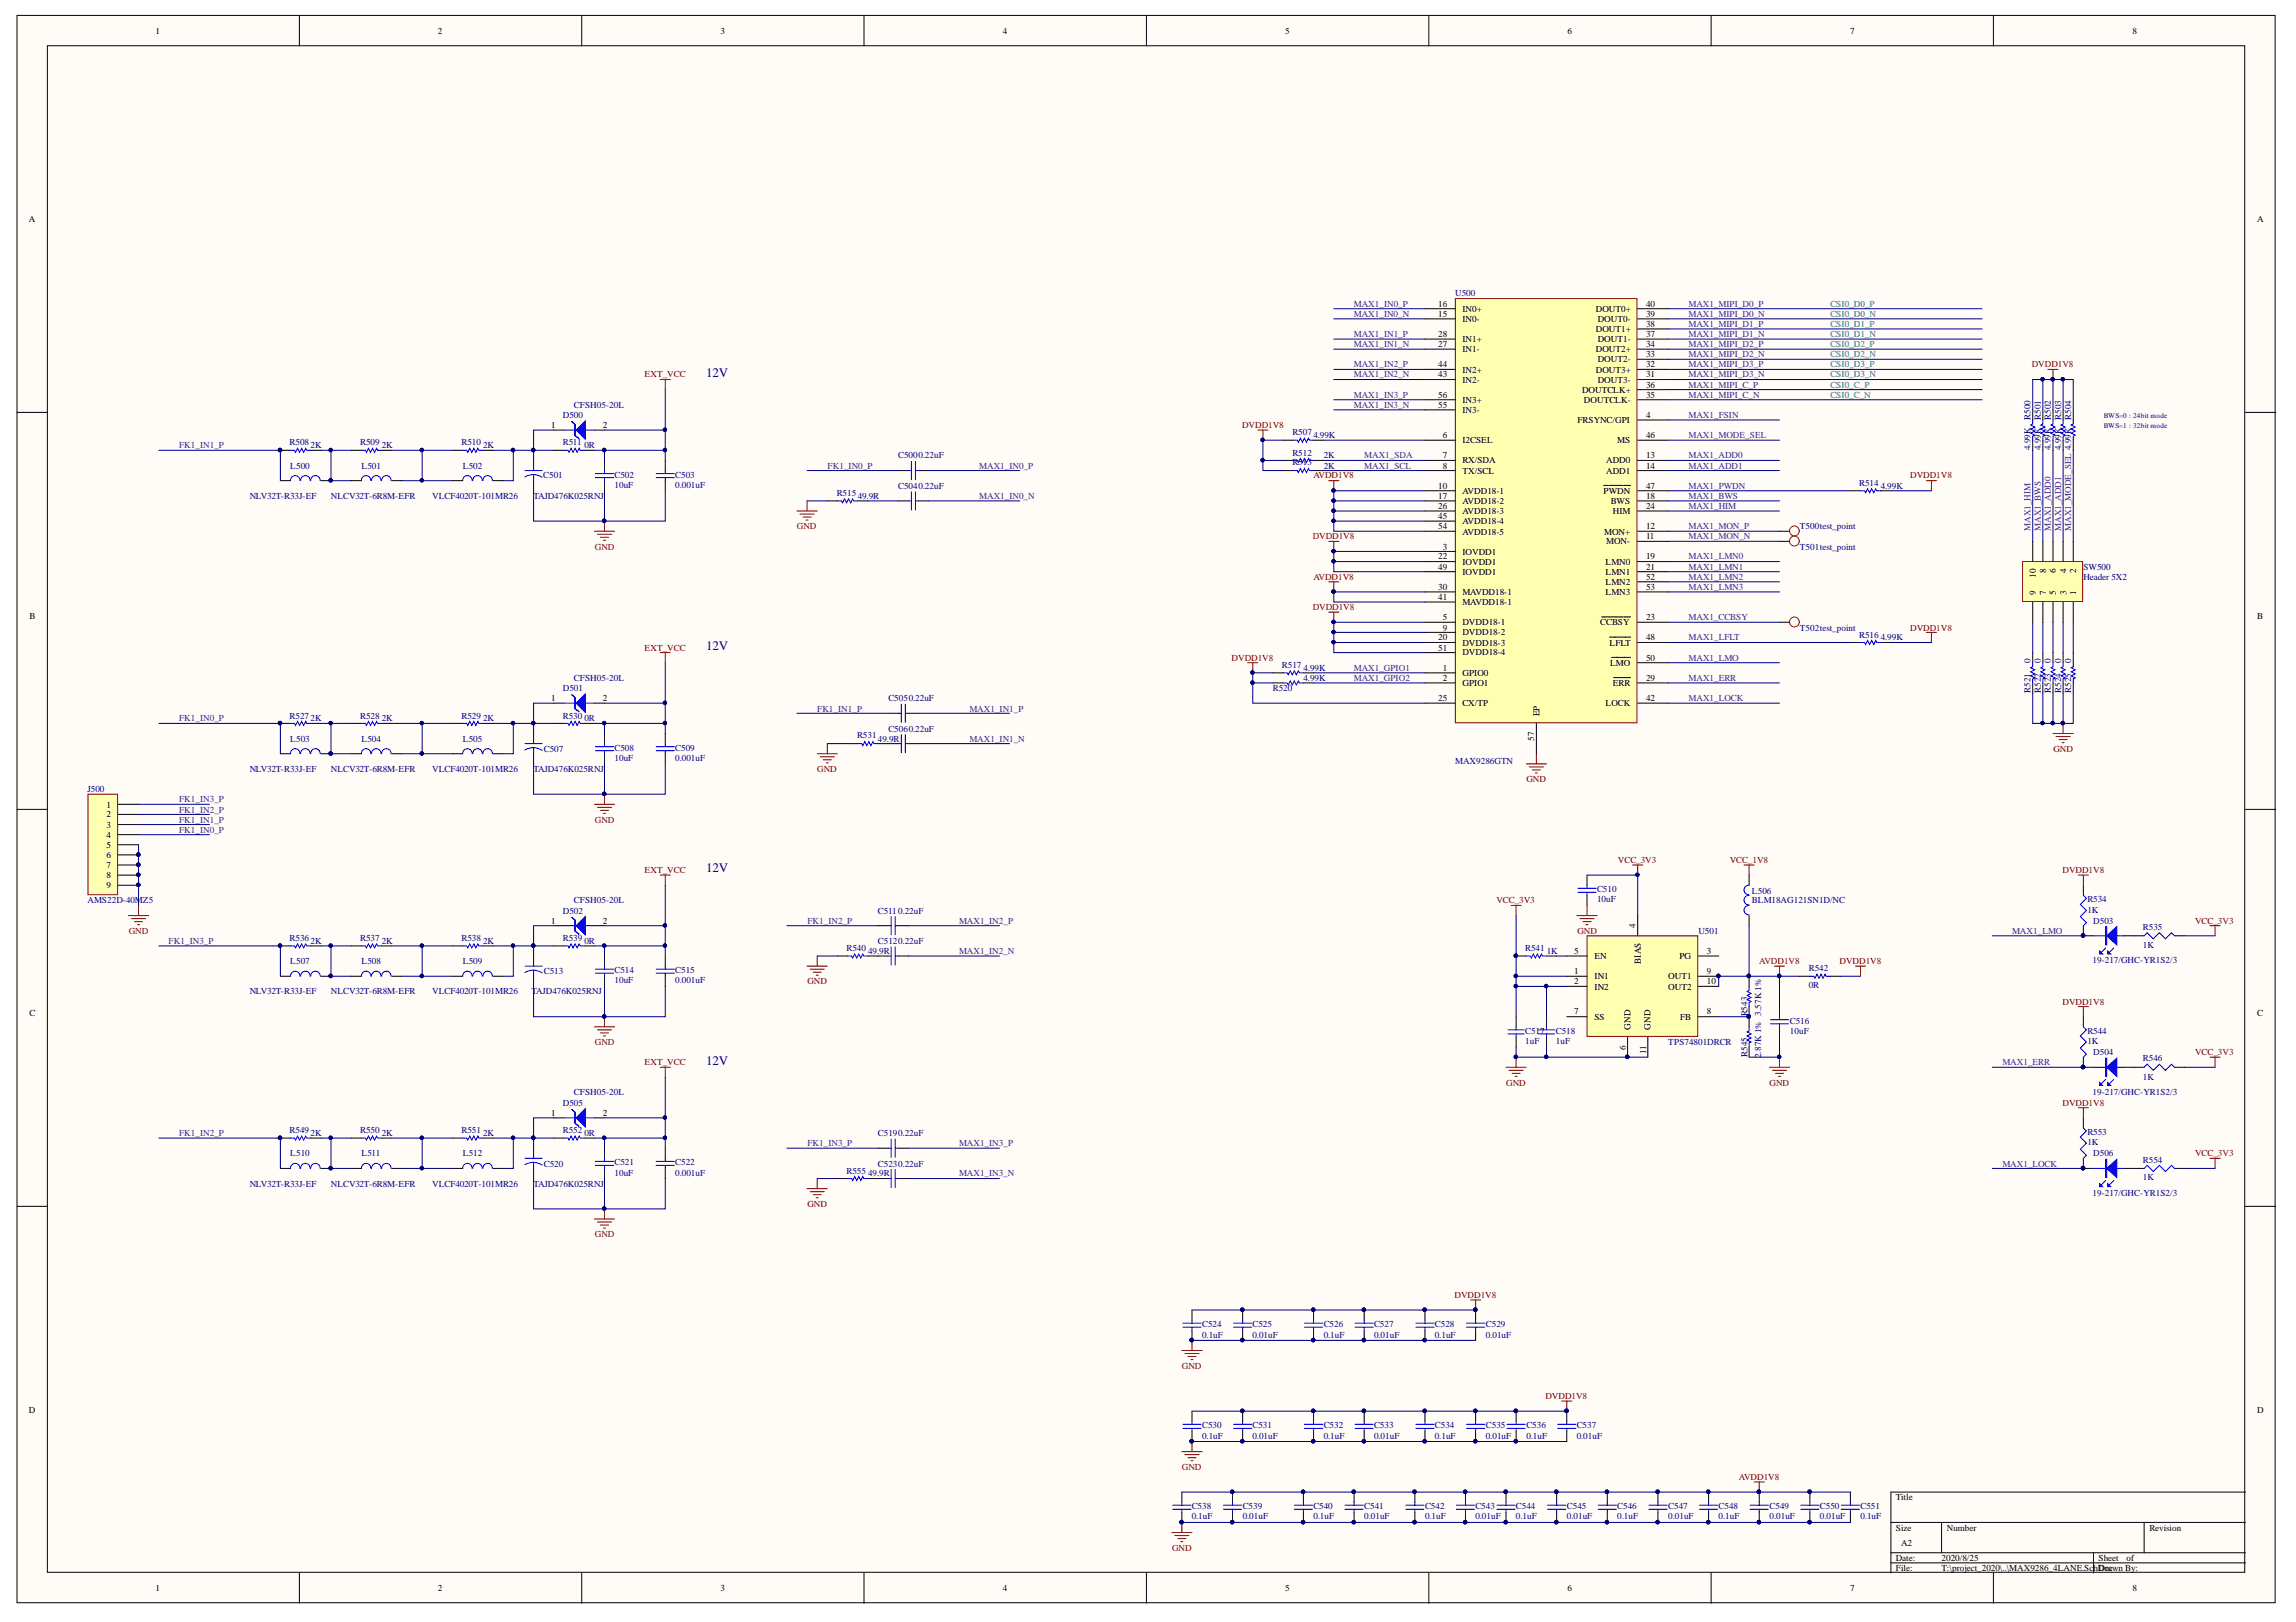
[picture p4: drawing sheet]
<svg xmlns="http://www.w3.org/2000/svg" width="297mm" height="210mm" viewBox="0 0 297 210" stroke-linecap="round" stroke-linejoin="round" font-family="sans-serif">
<defs><g id="words">
<g font-size="1.7" fill="#000080">
<text x="91.3" y="48.7">12V</text>
<text x="91.3" y="84.1">12V</text>
<text x="91.3" y="112.9">12V</text>
<text x="91.3" y="137.8">12V</text>
</g>
<g font-size="1.2">
<text x="20.1" y="4.4">1</text>
<text x="56.7" y="4.4">2</text>
<text x="93.2" y="4.4">3</text>
<text x="129.7" y="4.4">4</text>
<text x="166.3" y="4.4">5</text>
<text x="202.8" y="4.4">6</text>
<text x="239.3" y="4.4">7</text>
<text x="275.9" y="4.4">8</text>
<text x="3.7" y="28.7">A</text>
<text x="292" y="28.7">A</text>
<text x="186.1" y="41">15</text>
<text x="186.1" y="39.7">16</text>
<text x="189.2" y="41.6">IN0-</text>
<text x="189.2" y="40.4">IN0+</text>
<text x="206.4" y="40.4">DOUT0+</text>
<text x="206.7" y="41.6">DOUT0-</text>
<text x="213" y="41">39</text>
<text x="213" y="39.7">40</text>
<text x="186.1" y="44.9">27</text>
<text x="186.1" y="43.6">28</text>
<text x="186.1" y="47.6">44</text>
<text x="189.2" y="45.6">IN1-</text>
<text x="189.2" y="44.3">IN1+</text>
<text x="206.4" y="45.6">DOUT2+</text>
<text x="206.4" y="43">DOUT1+</text>
<text x="206.7" y="46.9">DOUT2-</text>
<text x="206.7" y="44.3">DOUT1-</text>
<text x="213" y="47.6">32</text>
<text x="213" y="46.2">33</text>
<text x="213" y="44.9">34</text>
<text x="213" y="43.6">37</text>
<text x="213" y="42.3">38</text>
<text x="186.1" y="48.8">43</text>
<text x="186.1" y="52.8">55</text>
<text x="186.1" y="51.4">56</text>
<text x="189.2" y="49.5">IN2-</text>
<text x="189.2" y="48.2">IN2+</text>
<text x="189.2" y="53.5">IN3-</text>
<text x="189.2" y="52.1">IN3+</text>
<text x="204.7" y="50.9">DOUTCLK+</text>
<text x="204.9" y="52.1">DOUTCLK-</text>
<text x="206.4" y="48.2">DOUT3+</text>
<text x="206.7" y="49.5">DOUT3-</text>
<text x="213" y="50.2">36</text>
<text x="213" y="51.4">35</text>
<text x="213" y="48.8">31</text>
<text x="71.3" y="55.4">1</text>
<text x="78" y="55.4">2</text>
<text x="186.7" y="56.7">6</text>
<text x="186.7" y="59.3">7</text>
<text x="189.2" y="57.4">I2CSEL</text>
<text x="189.2" y="60">RX/SDA</text>
<text x="204.1" y="54.7">FRSYNC/GPI</text>
<text x="207.8" y="60">ADD0</text>
<text x="209.2" y="57.4">MS</text>
<text x="213" y="59.3">13</text>
<text x="213" y="56.7">46</text>
<text x="213" y="54.1">4</text>
<text x="186.1" y="63.3">10</text>
<text x="186.1" y="64.5">17</text>
<text x="186.1" y="65.9">26</text>
<text x="186.7" y="60.7">8</text>
<text x="189.2" y="61.3">TX/SCL</text>
<text x="189.2" y="63.9">AVDD18-1</text>
<text x="189.2" y="65.2">AVDD18-2</text>
<text x="207.5" y="63.9">PWDN</text>
<text x="207.8" y="61.3">ADD1</text>
<text x="208.4" y="65.2">BWS</text>
<text x="213" y="65.9">24</text>
<text x="213" y="64.5">18</text>
<text x="213" y="63.3">47</text>
<text x="213" y="60.7">14</text>
<text x="186.1" y="67.2">45</text>
<text x="186.1" y="68.5">54</text>
<text x="186.7" y="71.1">3</text>
<text x="189.2" y="66.6">AVDD18-3</text>
<text x="189.2" y="67.8">AVDD18-4</text>
<text x="189.2" y="69.2">AVDD18-5</text>
<text x="189.2" y="71.8">IOVDD1</text>
<text x="207.5" y="69.2">MON+</text>
<text x="207.8" y="70.5">MON-</text>
<text x="208.6" y="66.6">HIM</text>
<text x="213" y="69.8">11</text>
<text x="213" y="68.5">12</text>
<text x="186.1" y="72.4">22</text>
<text x="186.1" y="73.7">49</text>
<text x="186.1" y="76.4">30</text>
<text x="186.1" y="77.6">41</text>
<text x="189.2" y="73.1">IOVDD1</text>
<text x="189.2" y="74.4">IOVDD1</text>
<text x="189.2" y="77">MAVDD18-1</text>
<text x="207.7" y="73.1">LMN0</text>
<text x="207.7" y="74.4">LMN1</text>
<text x="207.7" y="75.7">LMN2</text>
<text x="207.7" y="77">LMN3</text>
<text x="213" y="72.4">19</text>
<text x="213" y="73.7">21</text>
<text x="213" y="75">52</text>
<text x="213" y="76.4">53</text>
<text x="263.4" y="77" transform="rotate(-90 263.4 77)">9</text>
<text x="263.4" y="74.8" transform="rotate(-90 263.4 74.8)">10</text>
<text x="264.7" y="77" transform="rotate(-90 264.7 77)">7</text>
<text x="264.7" y="74.2" transform="rotate(-90 264.7 74.2)">8</text>
<text x="266" y="77" transform="rotate(-90 266 77)">5</text>
<text x="266" y="74.2" transform="rotate(-90 266 74.2)">6</text>
<text x="267.3" y="77" transform="rotate(-90 267.3 77)">3</text>
<text x="267.3" y="74.2" transform="rotate(-90 267.3 74.2)">4</text>
<text x="268.6" y="77" transform="rotate(-90 268.6 77)">1</text>
<text x="268.6" y="74.2" transform="rotate(-90 268.6 74.2)">2</text>
<text x="3.8" y="80.1">B</text>
<text x="186.1" y="82.9">20</text>
<text x="186.7" y="80.3">5</text>
<text x="186.7" y="81.6">9</text>
<text x="189.2" y="78.3">MAVDD18-1</text>
<text x="189.2" y="80.9">DVDD18-1</text>
<text x="189.2" y="82.2">DVDD18-2</text>
<text x="189.2" y="83.5">DVDD18-3</text>
<text x="207" y="80.9">CCBSY</text>
<text x="208.2" y="83.5">LFLT</text>
<text x="213" y="82.9">48</text>
<text x="213" y="80.3">23</text>
<text x="292" y="80.1">B</text>
<text x="186.1" y="84.2">51</text>
<text x="186.7" y="86.8">1</text>
<text x="186.7" y="88.1">2</text>
<text x="189.2" y="84.8">DVDD18-4</text>
<text x="189.2" y="87.4">GPIO0</text>
<text x="189.2" y="88.8">GPIO1</text>
<text x="208.3" y="86.2">LMO</text>
<text x="208.6" y="88.8">ERR</text>
<text x="213" y="88.1">29</text>
<text x="213" y="85.5">50</text>
<text x="71.3" y="90.7">1</text>
<text x="78" y="90.7">2</text>
<text x="186.1" y="90.7">25</text>
<text x="189.2" y="91.4">CX/TP</text>
<text x="198.5" y="95.9" transform="rotate(-90 198.5 95.9)">57</text>
<text x="199.2" y="92.7" transform="rotate(-90 199.2 92.7)">EP</text>
<text x="207.7" y="91.4">LOCK</text>
<text x="213" y="90.7">42</text>
<text x="13.8" y="104.5">1</text>
<text x="13.8" y="105.8">2</text>
<text x="13.8" y="107.1">3</text>
<text x="13.8" y="108.4">4</text>
<text x="13.8" y="109.7">5</text>
<text x="13.8" y="111">6</text>
<text x="13.8" y="112.4">7</text>
<text x="13.8" y="113.6">8</text>
<text x="13.8" y="115">9</text>
<text x="71.3" y="119.5">1</text>
<text x="78" y="119.5">2</text>
<text x="203.7" y="123.4">5</text>
<text x="206.3" y="124.1">EN</text>
<text x="211.6" y="120" transform="rotate(-90 211.6 120)">4</text>
<text x="212.3" y="124.7" transform="rotate(-90 212.3 124.7)">BIAS</text>
<text x="217.3" y="124.1">PG</text>
<text x="220.8" y="123.4">3</text>
<text x="3.8" y="131.5">C</text>
<text x="203.7" y="126">1</text>
<text x="203.7" y="127.4">2</text>
<text x="203.7" y="131.3">7</text>
<text x="206.3" y="126.7">IN1</text>
<text x="206.3" y="128.1">IN2</text>
<text x="206.3" y="132">SS</text>
<text x="215.8" y="126.7">OUT1</text>
<text x="215.8" y="128.1">OUT2</text>
<text x="217.4" y="132">FB</text>
<text x="220.8" y="131.3">8</text>
<text x="220.8" y="126">9</text>
<text x="220.8" y="127.4">10</text>
<text x="292" y="131.5">C</text>
<text x="210.3" y="135.8" transform="rotate(-90 210.3 135.8)">6</text>
<text x="210.9" y="133.3" transform="rotate(-90 210.9 133.3)">GND</text>
<text x="213" y="136.4" transform="rotate(-90 213 136.4)">11</text>
<text x="213.5" y="133.3" transform="rotate(-90 213.5 133.3)">GND</text>
<text x="71.3" y="144.4">1</text>
<text x="78" y="144.4">2</text>
<text x="3.7" y="182.8">D</text>
<text x="292" y="182.8">D</text>
<text x="245.3" y="194.1">Title</text>
<text x="245.3" y="198.1">Size</text>
<text x="245.3" y="202">Date:</text>
<text x="245.3" y="203.3">File:</text>
<text x="245.9" y="200.1">A2</text>
<text x="251.2" y="202">2020/8/25</text>
<text x="251.2" y="203.3">T:\project_2020\..\MAX9286_4LANE.SchDoc</text>
<text x="251.9" y="198.1">Number</text>
<text x="271.5" y="202">Sheet</text>
<text x="272.3" y="203.3">rawn By:</text>
<text x="275.1" y="202">of</text>
<text x="278.1" y="198.1">Revision</text>
<text x="20.1" y="205.9">1</text>
<text x="56.7" y="205.9">2</text>
<text x="93.2" y="205.9">3</text>
<text x="129.7" y="205.9">4</text>
<text x="166.3" y="205.9">5</text>
<text x="202.8" y="205.9">6</text>
<text x="239.3" y="205.9">7</text>
<text x="275.9" y="205.9">8</text>
</g>
<g font-size="1.2" fill="#421c8b">
<text x="175.2" y="39.7">MAX1_IN0_P</text>
<text x="175.2" y="41">MAX1_IN0_N</text>
<text x="218.5" y="39.7">MAX1_MIPI_D0_P</text>
<text x="218.5" y="41">MAX1_MIPI_D0_N</text>
<text x="175.2" y="43.6">MAX1_IN1_P</text>
<text x="175.2" y="44.9">MAX1_IN1_N</text>
<text x="175.2" y="47.6">MAX1_IN2_P</text>
<text x="218.5" y="42.3">MAX1_MIPI_D1_P</text>
<text x="218.5" y="43.6">MAX1_MIPI_D1_N</text>
<text x="218.5" y="44.9">MAX1_MIPI_D2_P</text>
<text x="218.5" y="46.2">MAX1_MIPI_D2_N</text>
<text x="218.5" y="47.6">MAX1_MIPI_D3_P</text>
<text x="175.2" y="48.8">MAX1_IN2_N</text>
<text x="175.2" y="51.4">MAX1_IN3_P</text>
<text x="175.2" y="52.8">MAX1_IN3_N</text>
<text x="218.5" y="48.8">MAX1_MIPI_D3_N</text>
<text x="218.5" y="50.2">MAX1_MIPI_C_P</text>
<text x="218.5" y="51.4">MAX1_MIPI_C_N</text>
<text x="23.2" y="58">FK1_IN1_P</text>
<text x="176.5" y="59.3">MAX1_SDA</text>
<text x="218.5" y="54.1">MAX1_FSIN</text>
<text x="218.5" y="56.7">MAX1_MODE_SEL</text>
<text x="218.5" y="59.3">MAX1_ADD0</text>
<text x="107.1" y="60.7">FK1_IN0_P</text>
<text x="126.7" y="60.7">MAX1_IN0_P</text>
<text x="126.7" y="64.5">MAX1_IN0_N</text>
<text x="176.5" y="60.7">MAX1_SCL</text>
<text x="218.5" y="60.7">MAX1_ADD1</text>
<text x="218.5" y="63.3">MAX1_PWDN</text>
<text x="218.5" y="64.5">MAX1_BWS</text>
<text x="218.5" y="65.9">MAX1_HIM</text>
<text x="218.5" y="68.5">MAX1_MON_P</text>
<text x="218.5" y="69.8">MAX1_MON_N</text>
<text x="262.7" y="68.8" transform="rotate(-90 262.7 68.8)">MAX1_HIM</text>
<text x="264" y="68.8" transform="rotate(-90 264 68.8)">MAX1_BWS</text>
<text x="265.3" y="68.8" transform="rotate(-90 265.3 68.8)">MAX1_ADD0</text>
<text x="266.7" y="68.8" transform="rotate(-90 266.7 68.8)">MAX1_ADD1</text>
<text x="267.9" y="68.8" transform="rotate(-90 267.9 68.8)">MAX1_MODE_SEL 4.99K</text>
<text x="218.5" y="72.4">MAX1_LMN0</text>
<text x="218.5" y="73.7">MAX1_LMN1</text>
<text x="218.5" y="75">MAX1_LMN2</text>
<text x="218.5" y="76.4">MAX1_LMN3</text>
<text x="218.5" y="80.3">MAX1_CCBSY</text>
<text x="218.5" y="82.9">MAX1_LFLT</text>
<text x="175.2" y="86.8">MAX1_GPIO1</text>
<text x="175.2" y="88.1">MAX1_GPIO2</text>
<text x="218.5" y="85.5">MAX1_LMO</text>
<text x="218.5" y="88.1">MAX1_ERR</text>
<text x="23.2" y="93.3">FK1_IN0_P</text>
<text x="105.7" y="92.1">FK1_IN1_P</text>
<text x="125.4" y="92.1">MAX1_IN1_P</text>
<text x="125.4" y="96">MAX1_IN1_N</text>
<text x="218.5" y="90.7">MAX1_LOCK</text>
<text x="23.2" y="107.8">FK1_IN0_P</text>
<text x="23.2" y="106.4">FK1_IN1_P</text>
<text x="23.2" y="105.2">FK1_IN2_P</text>
<text x="23.2" y="103.8">FK1_IN3_P</text>
<text x="104.4" y="119.5">FK1_IN2_P</text>
<text x="124.1" y="119.5">MAX1_IN2_P</text>
<text x="21.8" y="122.2">FK1_IN3_P</text>
<text x="124.1" y="123.4">MAX1_IN2_N</text>
<text x="260.3" y="120.8">MAX1_LMO</text>
<text x="259.1" y="137.9">MAX1_ERR</text>
<text x="23.2" y="147">FK1_IN2_P</text>
<text x="104.4" y="148.3">FK1_IN3_P</text>
<text x="124.1" y="148.3">MAX1_IN3_P</text>
<text x="124.1" y="152.2">MAX1_IN3_N</text>
<text x="259.1" y="151">MAX1_LOCK</text>
</g>
<g font-size="1.2" fill="#000080">
<text x="188.3" y="38.3">U500</text>
<text x="74.3" y="52.8">CFSH05-20L</text>
<text x="37.5" y="57.6">R508</text>
<text x="40.2" y="58">2K</text>
<text x="46.6" y="57.6">R509</text>
<text x="49.4" y="58">2K</text>
<text x="59.7" y="57.6">R510</text>
<text x="62.5" y="58">2K</text>
<text x="72.8" y="57.6">R511</text>
<text x="72.8" y="54.1">D500</text>
<text x="75.6" y="58">0R</text>
<text x="116.2" y="59.3">C5000.22uF</text>
<text x="167.2" y="56.3">R507</text>
<text x="167.2" y="59">R512</text>
<text x="169.9" y="56.7">4.99K</text>
<text x="171.3" y="59.3">2K</text>
<text x="262.7" y="58.3" transform="rotate(-90 262.7 58.3)">4.99K</text>
<text x="262.7" y="54.3" transform="rotate(-90 262.7 54.3)">R500</text>
<text x="264" y="58.3" transform="rotate(-90 264 58.3)">4.99K</text>
<text x="264" y="54.3" transform="rotate(-90 264 54.3)">R501</text>
<text x="265.3" y="58.3" transform="rotate(-90 265.3 58.3)">4.99K</text>
<text x="265.3" y="54.3" transform="rotate(-90 265.3 54.3)">R502</text>
<text x="266.7" y="58.3" transform="rotate(-90 266.7 58.3)">4.99K</text>
<text x="266.7" y="54.3" transform="rotate(-90 266.7 54.3)">R503</text>
<text x="267.9" y="54.3" transform="rotate(-90 267.9 54.3)">R504</text>
<text x="32.3" y="64.5">NLV32T-R33J-EF</text>
<text x="37.6" y="60.7">L500</text>
<text x="42.8" y="64.5">NLCV32T-6R8M-EFR</text>
<text x="46.8" y="60.7">L501</text>
<text x="55.9" y="64.5">VLCF4020T-101MR26</text>
<text x="59.9" y="60.7">L502</text>
<text x="69" y="64.5">TAJD476K025RNJ</text>
<text x="70.3" y="61.8">C501</text>
<text x="79.5" y="61.8">C502</text>
<text x="79.5" y="63.1">10uF</text>
<text x="87.4" y="61.8">C503</text>
<text x="87.4" y="63.1">0.001uF</text>
<text x="108.3" y="64.2">R515</text>
<text x="111" y="64.5">49.9R</text>
<text x="116.2" y="63.3">C5040.22uF</text>
<text x="167.2" y="60.2">R513</text>
<text x="171.3" y="60.7">2K</text>
<text x="240.5" y="62.8">R514</text>
<text x="243.3" y="63.3">4.99K</text>
<text x="232.8" y="68.5">T500test_point</text>
<text x="232.8" y="71.1">T501test_point</text>
<text x="269.5" y="73.7">SW500</text>
<text x="269.5" y="75">Header 5X2</text>
<text x="232.8" y="81.6">T502test_point</text>
<text x="240.5" y="82.5">R516</text>
<text x="243.3" y="82.9">4.99K</text>
<text x="72.8" y="89.5">D501</text>
<text x="74.3" y="88.1">CFSH05-20L</text>
<text x="164.7" y="89.5">R520</text>
<text x="165.8" y="86.4">R517</text>
<text x="168.6" y="86.8">4.99K</text>
<text x="168.6" y="88.1">4.99K</text>
<text x="262.7" y="89.7" transform="rotate(-90 262.7 89.7)">R521</text>
<text x="262.7" y="85.7" transform="rotate(-90 262.7 85.7)">0</text>
<text x="264" y="89.7" transform="rotate(-90 264 89.7)">R522</text>
<text x="264" y="85.7" transform="rotate(-90 264 85.7)">0</text>
<text x="265.3" y="89.7" transform="rotate(-90 265.3 89.7)">R523</text>
<text x="265.3" y="85.7" transform="rotate(-90 265.3 85.7)">0</text>
<text x="266.7" y="89.7" transform="rotate(-90 266.7 89.7)">R524</text>
<text x="266.7" y="85.7" transform="rotate(-90 266.7 85.7)">0</text>
<text x="267.9" y="89.7" transform="rotate(-90 267.9 89.7)">R525</text>
<text x="267.9" y="85.7" transform="rotate(-90 267.9 85.7)">0</text>
<text x="37.5" y="93">R527</text>
<text x="37.6" y="96">L503</text>
<text x="40.2" y="93.3">2K</text>
<text x="46.6" y="93">R528</text>
<text x="46.8" y="96">L504</text>
<text x="49.4" y="93.3">2K</text>
<text x="59.7" y="93">R529</text>
<text x="59.9" y="96">L505</text>
<text x="62.5" y="93.3">2K</text>
<text x="72.8" y="93">R530</text>
<text x="75.6" y="93.3">0R</text>
<text x="110.9" y="95.5">R531</text>
<text x="113.6" y="96">49.9R</text>
<text x="114.9" y="90.7">C5050.22uF</text>
<text x="114.9" y="94.7">C5060.22uF</text>
<text x="32.3" y="99.9">NLV32T-R33J-EF</text>
<text x="42.8" y="99.9">NLCV32T-6R8M-EFR</text>
<text x="55.9" y="99.9">VLCF4020T-101MR26</text>
<text x="69" y="99.9">TAJD476K025RNJ</text>
<text x="70.4" y="97.3">C507</text>
<text x="79.5" y="97.1">C508</text>
<text x="79.5" y="98.5">10uF</text>
<text x="87.4" y="97.1">C509</text>
<text x="87.4" y="98.5">0.001uF</text>
<text x="188.3" y="98.8">MAX9286GTN</text>
<text x="11.3" y="102.6">J500</text>
<text x="11.3" y="116.9">AMS22D-40MZ5</text>
<text x="72.8" y="118.3">D502</text>
<text x="74.3" y="116.9">CFSH05-20L</text>
<text x="113.6" y="118.3">C5110.22uF</text>
<text x="206.6" y="115.5">C510</text>
<text x="206.6" y="116.7">10uF</text>
<text x="226.7" y="115.7">L506</text>
<text x="226.7" y="116.9">BLM18AG121SN1D/NC</text>
<text x="270" y="116.7">R534</text>
<text x="270" y="118.1">1K</text>
<text x="270.8" y="119.5">D503</text>
<text x="37.5" y="121.7">R536</text>
<text x="37.6" y="124.8">L507</text>
<text x="40.2" y="122.2">2K</text>
<text x="46.6" y="121.7">R537</text>
<text x="46.8" y="124.8">L508</text>
<text x="49.4" y="122.2">2K</text>
<text x="59.7" y="121.7">R538</text>
<text x="59.9" y="124.8">L509</text>
<text x="62.5" y="122.2">2K</text>
<text x="72.8" y="121.7">R539</text>
<text x="75.6" y="122.2">0R</text>
<text x="79.5" y="126">C514</text>
<text x="87.4" y="126">C515</text>
<text x="109.5" y="123.1">R540</text>
<text x="112.3" y="123.4">49.9R</text>
<text x="113.6" y="122.2">C5120.22uF</text>
<text x="197.3" y="123.1">R541</text>
<text x="200.1" y="123.4">1K</text>
<text x="219.7" y="120.8">U501</text>
<text x="234" y="125.7">R542</text>
<text x="270.7" y="124.6">19-217/GHC-YR1S2/3</text>
<text x="277.2" y="120.3">R535</text>
<text x="277.2" y="122.7">1K</text>
<text x="32.3" y="128.7">NLV32T-R33J-EF</text>
<text x="42.8" y="128.7">NLCV32T-6R8M-EFR</text>
<text x="55.9" y="128.7">VLCF4020T-101MR26</text>
<text x="68.8" y="128.7">TAJD476K025RNJ</text>
<text x="70.4" y="126">C513</text>
<text x="79.5" y="127.2">10uF</text>
<text x="87.4" y="127.2">0.001uF</text>
<text x="226.1" y="131.5" transform="rotate(-90 226.1 131.5)">R543</text>
<text x="234" y="127.8">0R</text>
<text x="197.3" y="135.1">1uF</text>
<text x="197.3" y="133.8">C517</text>
<text x="201.3" y="135.1">1uF</text>
<text x="201.3" y="133.8">C518</text>
<text x="215.8" y="135.3">TPS74801DRCR</text>
<text x="226.1" y="136.8" transform="rotate(-90 226.1 136.8)">R545</text>
<text x="227.8" y="136.9" transform="rotate(-90 227.8 136.9)">2.87K 1% 3.57K 1%</text>
<text x="231.6" y="132.5">C516</text>
<text x="231.6" y="133.8">10uF</text>
<text x="270" y="133.8">R544</text>
<text x="270" y="135.1">1K</text>
<text x="270.8" y="136.5">D504</text>
<text x="277.2" y="137.4">R546</text>
<text x="72.8" y="143.1">D505</text>
<text x="74.3" y="141.8">CFSH05-20L</text>
<text x="270.7" y="141.7">19-217/GHC-YR1S2/3</text>
<text x="277.2" y="139.7">1K</text>
<text x="37.5" y="146.7">R549</text>
<text x="37.6" y="149.6">L510</text>
<text x="40.2" y="147">2K</text>
<text x="46.6" y="146.7">R550</text>
<text x="46.8" y="149.6">L511</text>
<text x="49.4" y="147">2K</text>
<text x="59.7" y="146.7">R551</text>
<text x="59.9" y="149.6">L512</text>
<text x="62.5" y="147">2K</text>
<text x="72.8" y="146.7">R552</text>
<text x="75.6" y="147">0R</text>
<text x="113.6" y="147">C5190.22uF</text>
<text x="270" y="146.9">R553</text>
<text x="270" y="148.2">1K</text>
<text x="270.8" y="149.6">D506</text>
<text x="32.3" y="153.6">NLV32T-R33J-EF</text>
<text x="42.8" y="153.6">NLCV32T-6R8M-EFR</text>
<text x="55.9" y="153.6">VLCF4020T-101MR26</text>
<text x="69" y="153.6">TAJD476K025RNJ</text>
<text x="70.4" y="151">C520</text>
<text x="79.5" y="150.8">C521</text>
<text x="79.5" y="152.1">10uF</text>
<text x="87.4" y="150.8">C522</text>
<text x="87.4" y="152.1">0.001uF</text>
<text x="109.5" y="151.9">R555</text>
<text x="112.3" y="152.2">49.9R</text>
<text x="113.6" y="151">C5230.22uF</text>
<text x="270.7" y="154.8">19-217/GHC-YR1S2/3</text>
<text x="277.2" y="150.5">R554</text>
<text x="277.2" y="152.7">1K</text>
<text x="155.5" y="171.7">C524</text>
<text x="155.5" y="173.1">0.1uF</text>
<text x="162" y="171.7">C525</text>
<text x="162" y="173.1">0.01uF</text>
<text x="171.3" y="171.7">C526</text>
<text x="171.3" y="173.1">0.1uF</text>
<text x="177.8" y="171.7">C527</text>
<text x="177.8" y="173.1">0.01uF</text>
<text x="185.6" y="171.7">C528</text>
<text x="185.6" y="173.1">0.1uF</text>
<text x="192.2" y="171.7">C529</text>
<text x="192.2" y="173.1">0.01uF</text>
<text x="155.5" y="184.8">C530</text>
<text x="162" y="184.8">C531</text>
<text x="171.3" y="184.8">C532</text>
<text x="177.8" y="184.8">C533</text>
<text x="185.6" y="184.8">C534</text>
<text x="192.2" y="184.8">C535</text>
<text x="197.5" y="184.8">C536</text>
<text x="204" y="184.8">C537</text>
<text x="155.5" y="186.2">0.1uF</text>
<text x="162" y="186.2">0.01uF</text>
<text x="171.3" y="186.2">0.1uF</text>
<text x="177.8" y="186.2">0.01uF</text>
<text x="185.6" y="186.2">0.1uF</text>
<text x="192.2" y="186.2">0.01uF</text>
<text x="197.5" y="186.2">0.1uF</text>
<text x="204" y="186.2">0.01uF</text>
<text x="154.2" y="195.3">C538</text>
<text x="154.2" y="196.6">0.1uF</text>
<text x="160.8" y="195.3">C539</text>
<text x="160.8" y="196.6">0.01uF</text>
<text x="169.9" y="195.3">C540</text>
<text x="169.9" y="196.6">0.1uF</text>
<text x="176.5" y="195.3">C541</text>
<text x="176.5" y="196.6">0.01uF</text>
<text x="184.4" y="195.3">C542</text>
<text x="184.4" y="196.6">0.1uF</text>
<text x="190.9" y="195.3">C543</text>
<text x="190.9" y="196.6">0.01uF</text>
<text x="196.1" y="195.3">C544</text>
<text x="196.1" y="196.6">0.1uF</text>
<text x="202.7" y="195.3">C545</text>
<text x="202.7" y="196.6">0.01uF</text>
<text x="209.2" y="195.3">C546</text>
<text x="209.2" y="196.6">0.1uF</text>
<text x="215.8" y="195.3">C547</text>
<text x="215.8" y="196.6">0.01uF</text>
<text x="222.3" y="195.3">C548</text>
<text x="222.3" y="196.6">0.1uF</text>
<text x="228.9" y="195.3">C549</text>
<text x="228.9" y="196.6">0.01uF</text>
<text x="235.5" y="195.3">C550</text>
<text x="235.5" y="196.6">0.01uF</text>
<text x="240.7" y="195.3">C551</text>
<text x="240.7" y="196.6">0.1uF</text>
</g>
<g font-size="1.2" fill="#008080">
<text x="236.8" y="39.7">CSI0_D0_P</text>
<text x="236.8" y="41">CSI0_D0_N</text>
<text x="236.8" y="42.3">CSI0_D1_P</text>
<text x="236.8" y="43.6">CSI0_D1_N</text>
<text x="236.8" y="44.9">CSI0_D2_P</text>
<text x="236.8" y="46.2">CSI0_D2_N</text>
<text x="236.8" y="47.6">CSI0_D3_P</text>
<text x="236.8" y="48.8">CSI0_D3_N</text>
<text x="236.8" y="50.2">CSI0_C_P</text>
<text x="236.8" y="51.4">CSI0_C_N</text>
</g>
<g font-size="1.2" fill="#800000">
<text x="262.9" y="47.6">DVDD1V8</text>
<text x="83.4" y="48.8">EXT_VCC</text>
<text x="160.7" y="55.4">DVDD1V8</text>
<text x="169.9" y="61.9">AVDD1V8</text>
<text x="247.1" y="61.9">DVDD1V8</text>
<text x="77" y="71.1">GND</text>
<text x="103.1" y="68.5">GND</text>
<text x="169.8" y="69.8">DVDD1V8</text>
<text x="169.9" y="75">AVDD1V8</text>
<text x="169.8" y="79">DVDD1V8</text>
<text x="247.1" y="81.6">DVDD1V8</text>
<text x="83.4" y="84.2">EXT_VCC</text>
<text x="159.3" y="85.5">DVDD1V8</text>
<text x="105.7" y="99.9">GND</text>
<text x="197.5" y="101.2">GND</text>
<text x="265.6" y="97.3">GND</text>
<text x="77" y="106.4">GND</text>
<text x="83.4" y="113">EXT_VCC</text>
<text x="209.3" y="111.7">VCC_3V3</text>
<text x="223.8" y="111.7">VCC_1V8</text>
<text x="266.8" y="113">DVDD1V8</text>
<text x="193.6" y="116.9">VCC_3V3</text>
<text x="284" y="119.5">VCC_3V3</text>
<text x="16.7" y="120.8">GND</text>
<text x="204.1" y="120.8">GND</text>
<text x="227.6" y="124.8">AVDD1V8</text>
<text x="238" y="124.8">DVDD1V8</text>
<text x="104.4" y="127.4">GND</text>
<text x="266.8" y="130">DVDD1V8</text>
<text x="77" y="135.3">GND</text>
<text x="83.4" y="137.9">EXT_VCC</text>
<text x="284" y="136.5">VCC_3V3</text>
<text x="194.9" y="140.5">GND</text>
<text x="228.9" y="140.5">GND</text>
<text x="266.8" y="143.1">DVDD1V8</text>
<text x="284" y="149.6">VCC_3V3</text>
<text x="77" y="160.1">GND</text>
<text x="104.4" y="156.2">GND</text>
<text x="188.2" y="167.9">DVDD1V8</text>
<text x="152.9" y="177.2">GND</text>
<text x="199.9" y="181">DVDD1V8</text>
<text x="152.9" y="190.3">GND</text>
<text x="225" y="191.5">AVDD1V8</text>
<text x="151.6" y="200.7">GND</text>
</g>
<g font-size=".9" fill="#000080">
<text x="272.2" y="54.1">BWS=0 : 24bit mode</text>
<text x="272.2" y="55.4">BWS=1 : 32bit mode</text>
</g>
</g></defs>
<g fill="#fffcf8" stroke="#000" stroke-width=".13">
<path d="M2.2 2h292.1v205.4h-292.1z"/>
<path d="M6.1 5.9h284.3v197.6h-284.3z"/>
</g>
<g fill="none" stroke="#000" stroke-width=".13">
<path d="M38.7 2v3.9M75.3 2v3.9M111.8 2v3.9M148.3 2v3.9M184.8 2v3.9M221.4 2v3.9M257.9 2v3.9M2.2 53.4h3.9M166 57h1.3M166 59.6h1.3M169.9 57h1.3M169.9 59.6h1.3"/>
<path d="M290.5 53.4h3.9M166 60.9h1.3M169.9 60.9h1.3M230.2 68.7h1.3M230.2 70.1h1.3M239.4 63.5h1.3M243.3 63.5h1.3M114.9 92.3h1.3M114.9 96.2h1.3M117.5 92.3h1.3M117.5 96.2h1.3M164.7 87.1h1.3"/>
<path d="M164.7 88.4h1.3M168.6 87.1h1.3M168.6 88.4h1.3M230.2 80.5h1.3M239.4 83.1h1.3M243.3 83.1h1.3M2.2 104.7h3.9M113.6 119.8h1.3M116.2 119.8h1.3M269.5 114.6v1.3M269.5 119.8v1.3h1.3M290.5 104.7h3.9"/>
<path d="M113.6 123.7h1.3M116.2 123.7h1.3M274.8 121.1h1.3M2.2 156.1h3.9M113.6 148.6h1.3M113.6 152.5h1.3M116.2 148.6h1.3M116.2 152.5h1.3M290.5 156.1h3.9M154.2 169.5v1.3M154.2 172.1v1.4M160.8 169.5v1.3"/>
<path d="M160.8 172.1v1.4M169.9 169.5v1.3M169.9 172.1v1.4M176.5 169.5v1.3M176.5 172.1v1.4M184.4 169.5v1.3M184.4 172.1v1.4M190.9 169.5v1.3M190.9 172.1v1.4M152.9 193.1v1.3M152.9 195.7v1.3M154.2 182.6v1.3"/>
<path d="M154.2 185.2v1.3M159.5 193.1v1.3M159.5 195.7v1.3M160.8 182.6v1.3M160.8 185.2v1.3M168.6 193.1v1.3M168.6 195.7v1.3M169.9 182.6v1.3M169.9 185.2v1.3M175.2 193.1v1.3M175.2 195.7v1.3M176.5 182.6v1.3"/>
<path d="M176.5 185.2v1.3M183 193.1v1.3M183 195.7v1.3M184.4 182.6v1.3M184.4 185.2v1.3M189.6 193.1v1.3M189.6 195.7v1.3M190.9 182.6v1.3M190.9 185.2v1.3M194.8 193.1v1.3M194.8 195.7v1.3M196.1 182.6v1.3"/>
<path d="M196.1 185.2v1.3M201.4 193.1v1.3M201.4 195.7v1.3M202.7 182.6v1.3M202.7 185.2v1.3M207.9 193.1v1.3M207.9 195.7v1.3M214.5 193.1v1.3M214.5 195.7v1.3M221 193.1v1.3M221 195.7v1.3M227.6 193.1v1.3"/>
<path d="M227.6 195.7v1.3M244.6 197h45.9M251.2 197v3.9M277.4 197v3.9M290.5 193.1h-45.9v10.5M38.7 203.6v3.9M75.3 203.6v3.9M111.8 203.6v3.9M148.3 203.6v3.9M184.8 203.6v3.9M221.4 203.6v3.9M244.6 200.9h45.9"/>
<path d="M244.6 202.3h45.9M257.9 203.6v3.9M270.8 200.9v2.7"/>
</g>
<g fill="none" stroke="#00f" stroke-width=".13">
<path d="M167.3 57h.5l.2 .2 .2-.5 .3 .5 .3-.5 .2 .5 .3-.5 .1 .3h.5M167.3 59.6h.5l.2 .2 .2-.5 .3 .5 .3-.5 .2 .5 .3-.5 .1 .3h.5M167.3 60.9h.5l.2 .3 .2-.6 .3 .6 .3-.6 .2 .6 .3-.6 .1 .3h.5M240.7 63.5h.5l.2 .3 .2-.6 .3 .6 .2-.6 .3 .6 .3-.6 .1 .3h.5M116.2 92.3h.4M116.2 96.2h.4M116.6 91.1v2.4M116.6 95.1v2.3M117.1 92.3h.4M117.1 91.1v2.4M117.1 95.1v2.3M117.1 96.2h.4"/>
<path d="M166 87.1h.5l.2 .2 .2-.5 .3 .5 .2-.5 .3 .5 .3-.5 .1 .3h.5M166 88.4h.5l.2 .2 .2-.5 .3 .5 .2-.5 .3 .5 .3-.5 .1 .3h.5M240.7 83.1h.5l.2 .3 .2-.5 .3 .5 .2-.5 .3 .5 .3-.5 .1 .2h.5M114.9 119.8h.4M115.3 118.6v2.4M115.8 119.8h.4M115.8 118.6v2.4M269.5 115.9l.4 .4-.8 .7 .8 .8-.8 .8 .8 .8-.4 .4M114.9 123.7h.4M115.3 122.5v2.4M115.8 122.5v2.4M115.8 123.7h.4"/>
<path d="M270.8 121.1h4M272.4 122.7l-.5 .5M273.5 122.7l-.6 .5M114.9 148.6h.4M114.9 152.5h.4M115.3 147.4v2.4M115.3 151.3v2.4M115.8 147.4v2.4M115.8 151.3v2.4M115.8 148.6h.4M115.8 152.5h.4M153 171.2h2.4"/>
<path d="M153 171.8h2.4M154.2 170.8v.4M154.2 171.8v.3M159.6 171.2h2.3M159.6 171.8h2.3M160.8 170.8v.4M160.8 171.8v.3M168.8 171.2h2.3M168.8 171.8h2.3M169.9 170.8v.4M169.9 171.8v.3M175.3 171.2h2.4"/>
<path d="M175.3 171.8h2.4M176.5 170.8v.4M176.5 171.8v.3M183.2 171.2h2.3M183.2 171.8h2.3M184.4 170.8v.4M184.4 171.8v.3M189.7 171.2h2.4M189.7 171.8h2.4M190.9 170.8v.4M190.9 171.8v.3M151.7 194.8h2.4"/>
<path d="M151.7 195.3h2.4M152.9 194.4v.4M152.9 195.3v.4M153 184.3h2.4M153 184.8h2.4M154.2 183.9v.4M154.2 184.8v.4M158.3 194.8h2.3M158.3 195.3h2.3M159.5 194.4v.4M159.5 195.3v.4M159.6 184.3h2.3"/>
<path d="M159.6 184.8h2.3M160.8 183.9v.4M160.8 184.8v.4M167.4 194.8h2.4M167.4 195.3h2.4M168.6 194.4v.4M168.6 195.3v.4M168.8 184.3h2.3M168.8 184.8h2.3M169.9 183.9v.4M169.9 184.8v.4M174 194.8h2.4"/>
<path d="M174 195.3h2.4M175.2 194.4v.4M175.2 195.3v.4M175.3 184.3h2.4M175.3 184.8h2.4M176.5 183.9v.4M176.5 184.8v.4M181.9 194.8h2.3M181.9 195.3h2.3M183 194.4v.4M183 195.3v.4M183.2 184.3h2.3"/>
<path d="M183.2 184.8h2.3M184.4 183.9v.4M184.4 184.8v.4M188.4 194.8h2.4M188.4 195.3h2.4M189.6 194.4v.4M189.6 195.3v.4M189.7 184.3h2.4M189.7 184.8h2.4M190.9 183.9v.4M190.9 184.8v.4M193.7 194.8h2.3"/>
<path d="M193.7 195.3h2.3M194.8 194.4v.4M194.8 195.3v.4M195 184.3h2.3M195 184.8h2.3M196.1 183.9v.4M196.1 184.8v.4M200.2 194.8h2.4M200.2 195.3h2.4M201.4 194.4v.4M201.4 195.3v.4M201.5 184.3h2.4"/>
<path d="M201.5 184.8h2.4M202.7 183.9v.4M202.7 184.8v.4M206.8 194.8h2.3M206.8 195.3h2.3M207.9 194.4v.4M207.9 195.3v.4M213.3 194.8h2.4M213.3 195.3h2.4M214.5 194.4v.4M214.5 195.3v.4M219.9 194.8h2.3"/>
<path d="M219.9 195.3h2.3M221 194.4v.4M221 195.3v.4M226.4 194.8h2.4M226.4 195.3h2.4M227.6 194.4v.4M227.6 195.3v.4"/>
</g>
<g fill="none" stroke="#800000" stroke-width=".13">
<path d="M162.7 55.7h1.3M163.4 55.7v1.3M171.9 62.2h1.3M171.9 70.1h1.3M171.9 75.3h1.3M171.9 79.2h1.3M172.6 62.2v1.3M172.6 70.1v1.3M172.6 75.3v1.3M172.6 79.2v1.3M249.2 62.2h1.3M249.9 62.2v1.3"/>
<path d="M161.4 85.8h1.3M162.1 85.8v1.3M197.5 98.9h2.6M197.8 99.2h1.9M198.2 99.6h1.1M198.8 97.5v1.4M249.2 81.8h1.3M249.9 81.8v1.3M198.6 100h.3M152.9 174.8h2.6M153.3 175.2h1.8M153.7 175.6h1"/>
<path d="M154.1 175.9h.2M154.2 173.5v1.3M190.2 168.2h1.4M190.9 168.2v1.3M151.6 198.3h2.6M152 198.7h1.8M152.4 199.1h1M152.8 199.5h.2M152.9 187.9h2.6M152.9 197v1.3M153.3 188.2h1.8M153.7 188.6h1"/>
<path d="M154.1 189h.2M154.2 186.5v1.4M202 181.3h1.4M202.7 181.3v1.3M226.9 191.8h1.4M227.6 191.8v1.3"/>
</g>
<g fill="#000080" stroke="#000080" stroke-width=".13">
<circle cx="163.3" cy="56.9" r=".22"/>
<circle cx="172.5" cy="63.5" r=".22"/>
<circle cx="172.5" cy="71.3" r=".22"/>
<circle cx="172.5" cy="76.6" r=".22"/>
<circle cx="172.5" cy="80.5" r=".22"/>
<circle cx="162" cy="87" r=".22"/>
<circle cx="154.2" cy="173.4" r=".22"/>
<circle cx="160.7" cy="173.4" r=".22"/>
<circle cx="160.7" cy="169.5" r=".22"/>
<circle cx="169.9" cy="173.4" r=".22"/>
<circle cx="169.9" cy="169.5" r=".22"/>
<circle cx="176.4" cy="173.4" r=".22"/>
<circle cx="176.4" cy="169.5" r=".22"/>
<circle cx="184.3" cy="173.4" r=".22"/>
<circle cx="184.3" cy="169.5" r=".22"/>
<circle cx="190.9" cy="169.5" r=".22"/>
<circle cx="154.2" cy="186.5" r=".22"/>
<circle cx="160.7" cy="186.5" r=".22"/>
<circle cx="160.7" cy="182.6" r=".22"/>
<circle cx="169.9" cy="186.5" r=".22"/>
<circle cx="169.9" cy="182.6" r=".22"/>
<circle cx="176.4" cy="186.5" r=".22"/>
<circle cx="176.4" cy="182.6" r=".22"/>
<circle cx="184.3" cy="186.5" r=".22"/>
<circle cx="184.3" cy="182.6" r=".22"/>
<circle cx="190.9" cy="186.5" r=".22"/>
<circle cx="190.9" cy="182.6" r=".22"/>
<circle cx="202.7" cy="182.6" r=".22"/>
<circle cx="196.1" cy="186.5" r=".22"/>
<circle cx="196.1" cy="182.6" r=".22"/>
<circle cx="152.9" cy="197" r=".22"/>
<circle cx="159.4" cy="197" r=".22"/>
<circle cx="159.4" cy="193.1" r=".22"/>
<circle cx="168.6" cy="197" r=".22"/>
<circle cx="168.6" cy="193.1" r=".22"/>
<circle cx="175.1" cy="197" r=".22"/>
<circle cx="175.1" cy="193.1" r=".22"/>
<circle cx="183" cy="197" r=".22"/>
<circle cx="183" cy="193.1" r=".22"/>
<circle cx="189.5" cy="197" r=".22"/>
<circle cx="189.5" cy="193.1" r=".22"/>
<circle cx="194.8" cy="197" r=".22"/>
<circle cx="194.8" cy="193.1" r=".22"/>
<circle cx="201.3" cy="197" r=".22"/>
<circle cx="201.3" cy="193.1" r=".22"/>
<circle cx="207.9" cy="197" r=".22"/>
<circle cx="207.9" cy="193.1" r=".22"/>
<circle cx="214.4" cy="197" r=".22"/>
<circle cx="214.4" cy="193.1" r=".22"/>
<circle cx="221" cy="197" r=".22"/>
<circle cx="221" cy="193.1" r=".22"/>
<circle cx="227.5" cy="197" r=".22"/>
<circle cx="227.5" cy="193.1" r=".22"/>
<circle cx="269.5" cy="121.1" r=".22"/>
</g>
<g fill="none" stroke="#f00" stroke-width=".13">
<circle cx="232.1" cy="68.7" r=".63"/>
<circle cx="232.1" cy="70" r=".63"/>
<circle cx="232.1" cy="80.5" r=".63"/>
</g>
<path d="M272.5 121.1l1.4-1.2v2.4z" fill="#00f"/>
<path d="M272.4 119.9h.1v2.4h-.1zM272.5 119.9v2.4M272.5 121.1l1.4-1.2v2.4z" fill="none" stroke="#00f" stroke-width=".13"/>
<path d="M271.6 123.1l.4 .4h-.4z" fill="#00f"/>
<path d="M271.6 123.1l.4 .4h-.4z" fill="none" stroke="#00f" stroke-width=".13"/>
<path d="M272.7 123.1l.4 .4h-.4z" fill="#00f"/>
<path d="M269.5 132.9l.4 .4-.8 .8 .8 .7-.8 .8 .8 .8-.4 .4M270.8 138.1h4M272.4 139.7l-.5 .5M272.7 123.1l.4 .4h-.4zM273.5 139.7l-.6 .5M277.4 121.1l.4-.4 .8 .8 .8-.8 .7 .8 .8-.8 .4 .4" fill="none" stroke="#00f" stroke-width=".13"/>
<g fill="#000080" stroke="#000080" stroke-width=".13">
<circle cx="269.5" cy="121.1" r=".22"/>
<circle cx="269.5" cy="138.1" r=".22"/>
</g>
<path d="M269.5 131.6v1.3M269.5 136.8v1.3h1.3M274.8 138.1h1.3M276.1 121.1h1.3M281.3 121.1h1.3" fill="none" stroke="#000" stroke-width=".13"/>
<path d="M272.5 138.1l1.4-1.2v2.4z" fill="#00f"/>
<path d="M272.4 136.9h.1v2.4h-.1zM272.5 136.9v2.4M272.5 138.1l1.4-1.2v2.4z" fill="none" stroke="#00f" stroke-width=".13"/>
<path d="M271.6 140.1l.4 .4h-.4z" fill="#00f"/>
<path d="M271.6 140.1l.4 .4h-.4z" fill="none" stroke="#00f" stroke-width=".13"/>
<path d="M272.7 140.1l.4 .4h-.4z" fill="#00f"/>
<path d="M277.4 138.1l.4-.4 .8 .8 .8-.8 .7 .8 .8-.8 .4 .4M269.5 146l.4 .4-.8 .7 .8 .8-.8 .8 .8 .8-.4 .4M270.8 151.2h4M272.4 152.8l-.5 .5M272.7 140.1l.4 .4h-.4zM273.5 152.8l-.6 .5" fill="none" stroke="#00f" stroke-width=".13"/>
<g fill="#000080" stroke="#000080" stroke-width=".13">
<circle cx="269.5" cy="138.1" r=".22"/>
<circle cx="269.5" cy="151.2" r=".22"/>
</g>
<path d="M276.1 138.1h1.3M281.3 138.1h1.3M269.5 144.7v1.3M269.5 149.9v1.3h1.3M274.8 151.2h1.3" fill="none" stroke="#000" stroke-width=".13"/>
<path d="M272.5 151.2l1.4-1.2v2.4z" fill="#00f"/>
<path d="M272.4 150h.1v2.4h-.1zM272.5 150v2.4M272.5 151.2l1.4-1.2v2.4z" fill="none" stroke="#00f" stroke-width=".13"/>
<path d="M271.6 153.2l.4 .4h-.4z" fill="#00f"/>
<path d="M271.6 153.2l.4 .4h-.4z" fill="none" stroke="#00f" stroke-width=".13"/>
<path d="M272.7 153.2l.4 .4h-.4z" fill="#00f"/>
<g fill="none" stroke="#00f" stroke-width=".13">
<path d="M46.8 58.3h.5l.1 .2 .3-.5 .2 .5 .3-.5 .3 .5 .2-.5 .2 .3h.5M59.9 58.3h.5l.1 .2 .3-.5 .2 .5 .3-.5 .3 .5 .2-.5 .2 .3h.5M73 58.3h.5l.1 .2 .3-.5 .2 .5 .3-.5 .3 .5 .2-.5 .2 .3h.5M117.9 59.7v2.4M118.4 59.7v2.4M77 61.8h2.4M77 61.3h2.4M78.2 60.9v.4M78.2 61.8v.4M84.9 61.8h2.3M84.9 61.3h2.3M86.1 60.9v.4"/>
<path d="M86.1 61.8v.4M117.5 60.9h.4M117.5 64.8h.4M117.9 63.6v2.4M118.4 60.9h.4M118.4 63.6v2.4M118.4 64.8h.4M46.8 93.6h.5l.1 .3 .3-.5 .2 .5 .3-.5 .3 .5 .2-.5 .2 .2h.5M48 97.5a.61 .61 0 0 0-.6-.6 .61 .61 0 0 0-.6 .6M49.3 97.5a.61 .61 0 0 0-.6-.6 .61 .61 0 0 0-.6 .6M50.6 97.5a.61 .61 0 0 0-.6-.6 .61 .61 0 0 0-.6 .6M59.9 93.6h.5l.1 .3 .3-.5 .2 .5 .3-.5 .3 .5 .2-.5 .2 .2h.5"/>
<path d="M73 93.6h.5l.1 .3 .3-.5 .2 .5 .3-.5 .3 .5 .2-.5 .2 .2h.5M77 97.1h2.4M77 96.6h2.4M78.2 96.2v.4M78.2 97.1v.4M84.9 97.1h2.3M84.9 96.6h2.3M86.1 96.2v.4M86.1 97.1v.4M46.8 122.4h.5l.1 .3 .3-.6 .2 .6 .3-.6 .3 .6 .2-.6 .2 .3h.5M59.9 122.4h.5l.1 .3 .3-.6 .2 .6 .3-.6 .3 .6 .2-.6 .2 .3h.5M73 122.4h.5l.1 .3 .3-.6 .2 .6 .3-.6 .3 .6 .2-.6 .2 .3h.5"/>
<path d="M77 125.9h2.4M77 125.4h2.4M78.2 125v.4M78.2 125.9v.4M84.9 125.9h2.3M84.9 125.4h2.3M86.1 125v.4M86.1 125.9v.4M46.8 147.3h.5l.1 .2 .3-.5 .2 .5 .3-.5 .3 .5 .2-.5 .2 .3h.5M59.9 147.3h.5l.1 .2 .3-.5 .2 .5 .3-.5 .3 .5 .2-.5 .2 .3h.5M73 147.3h.5l.1 .2 .3-.5 .2 .5 .3-.5 .3 .5 .2-.5 .2 .3h.5M77 150.8h2.4"/>
<path d="M77 150.3h2.4M78.2 149.9v.4M78.2 150.8v.4M84.9 150.8h2.3M84.9 150.3h2.3M86.1 149.9v.4M86.1 150.8v.4M272.7 153.2l.4 .4h-.4zM277.4 151.2l.4-.4 .8 .8 .8-.8 .7 .8 .8-.8 .4 .4"/>
</g>
<g fill="#000080" stroke="#000080" stroke-width=".13">
<circle cx="269.5" cy="151.2" r=".22"/>
<circle cx="78.2" cy="67.4" r=".22"/>
<circle cx="78.2" cy="102.7" r=".22"/>
<circle cx="78.2" cy="131.5" r=".22"/>
<circle cx="78.2" cy="156.4" r=".22"/>
</g>
<g fill="none" stroke="#000" stroke-width=".13">
<path d="M45.4 58.3h1.4M49.4 58.3h1.3M58.5 58.3h1.4M62.5 58.3h1.3M71.7 58.3h1.3M75.6 58.3h1.3M78.2 59.6v1.3M86.1 59.6v1.3M78.2 62.2v1.3M86.1 62.2v1.3M116.2 60.9h1.3M116.2 64.8h1.3"/>
<path d="M118.8 60.9h1.3M118.8 64.8h1.3M45.4 93.6h1.4M45.4 97.5h1.4M49.4 93.6h1.3M50.7 97.5h1.3M58.5 93.6h1.4M62.5 93.6h1.3M71.7 93.6h1.3M75.6 93.6h1.3M78.2 94.9v1.3M78.2 97.5v1.4"/>
<path d="M86.1 94.9v1.3M86.1 97.5v1.4M45.4 122.4h1.4M49.4 122.4h1.3M58.5 122.4h1.4M62.5 122.4h1.3M71.7 122.4h1.3M75.6 122.4h1.3M78.2 123.7v1.3M78.2 126.3v1.3M86.1 123.7v1.3M86.1 126.3v1.3"/>
<path d="M45.4 147.3h1.4M49.4 147.3h1.3M58.5 147.3h1.4M62.5 147.3h1.3M71.7 147.3h1.3M75.6 147.3h1.3M78.2 148.6v1.3M78.2 151.2v1.3M86.1 148.6v1.3M86.1 151.2v1.3M276.1 151.2h1.3M281.3 151.2h1.3"/>
</g>
<g fill="none" stroke="#800000" stroke-width=".13">
<path d="M85.4 49.1h1.3M86.1 49.1v1.3M76.9 68.7h2.6M77.3 69.1h1.8M77.7 69.5h1M78.1 69.9h.2M78.2 67.4v1.3M103.1 66.1h2.6M103.5 66.5h1.8M103.9 66.9h1M104.3 67.3h.2M104.4 64.8v1.3"/>
<path d="M85.4 84.5h1.3M86.1 84.5v1.3M76.9 104.1h2.6M77.3 104.5h1.8M77.7 104.9h1M78.1 105.3h.2M78.2 102.8v1.3M85.4 113.2h1.3M86.1 113.2v1.4M268.9 113.2h1.3M269.5 113.2v1.4M285.9 119.8h1.3"/>
<path d="M286.6 119.8v1.3M76.9 132.9h2.6M77.3 133.3h1.8M77.7 133.7h1M78.1 134.1h.2M78.2 131.6v1.3M85.4 138.1h1.3M86.1 138.1v1.3M268.9 130.3h1.3M269.5 130.3v1.3M285.9 136.8h1.3M286.6 136.8v1.3"/>
<path d="M76.9 157.8h2.6M77.3 158.1h1.8M77.7 158.5h1M78.1 158.9h.2M78.2 156.4v1.4M268.9 143.4h1.3M269.5 143.4v1.3M285.9 149.9h1.3M286.6 149.9v1.3"/>
</g>
<path d="M11.4 102.8h3.8v13h-3.8z" fill="#ffffb0" stroke="#800000" stroke-width=".13"/>
<g fill="none" stroke="#000" stroke-width=".13">
<path d="M36.3 58.3h1.3M40.2 58.3h1.3M71.7 55.7h1.3M76.9 55.7h1.3M263 53v1.3M263 57v1.3M264.3 53v1.3M264.3 57v1.3M265.6 53v1.3M265.6 57v1.3M266.9 53v1.3M266.9 57v1.3"/>
<path d="M268.2 53v1.3M268.2 57v1.3M107 64.8h1.3M111 64.8h1.3M36.3 93.6h1.3M36.3 97.5h1.3M40.2 93.6h1.3M41.5 97.5h1.3M109.7 96.2h1.3M113.6 96.2h1.3M263 84.5v1.3M263 88.4v1.3"/>
<path d="M264.3 84.5v1.3M264.3 88.4v1.3M265.6 84.5v1.3M265.6 88.4v1.3M266.9 84.5v1.3M266.9 88.4v1.3M268.2 84.5v1.3M268.2 88.4v1.3M15.3 104.1h2.6M15.3 105.4h2.6M15.3 106.7h2.6M15.3 108h2.6"/>
<path d="M15.3 109.3h2.6M15.3 110.6h2.6M15.3 111.9h2.6M15.3 113.2h2.6M15.3 114.6h2.6M205.3 113.2v1.4M205.3 115.9v1.3M226.3 113.2v1.4M226.3 118.5v1.3M36.3 122.4h1.3M40.2 122.4h1.3M108.3 123.7h1.4"/>
<path d="M112.3 123.7h1.3M196.1 131.6v1.3M196.1 134.2v1.3M196.1 123.7h1.4M200.1 131.6v1.3M200.1 134.2v1.3M200.1 123.7h1.3M226.3 126.3v1.3M226.3 130.3v2.6M226.3 135.5v1.3M230.2 130.3v1.3M230.2 132.9v1.3"/>
<path d="M232.8 126.3h1.3M236.8 126.3h1.3M36.3 147.3h1.3M40.2 147.3h1.3M108.3 152.5h1.4M112.3 152.5h1.3"/>
</g>
<g fill="#000080" stroke="#000080" stroke-width=".13">
<circle cx="17.9" cy="110.6" r=".22"/>
<circle cx="17.9" cy="111.9" r=".22"/>
<circle cx="17.9" cy="113.2" r=".22"/>
<circle cx="17.9" cy="114.5" r=".22"/>
<circle cx="265.6" cy="49.1" r=".22"/>
<circle cx="266.9" cy="93.6" r=".22"/>
<circle cx="211.8" cy="113.2" r=".22"/>
<circle cx="196.1" cy="136.8" r=".22"/>
<circle cx="230.2" cy="126.3" r=".22"/>
<circle cx="230.2" cy="136.8" r=".22"/>
<circle cx="226.2" cy="126.3" r=".22"/>
<circle cx="226.2" cy="131.5" r=".22"/>
<circle cx="163.3" cy="59.5" r=".22"/>
<circle cx="163.3" cy="56.9" r=".22"/>
<circle cx="172.5" cy="64.8" r=".22"/>
<circle cx="172.5" cy="66.1" r=".22"/>
<circle cx="172.5" cy="67.4" r=".22"/>
<circle cx="172.5" cy="71.3" r=".22"/>
<circle cx="172.5" cy="72.6" r=".22"/>
<circle cx="172.5" cy="76.6" r=".22"/>
<circle cx="172.5" cy="83.1" r=".22"/>
<circle cx="172.5" cy="81.8" r=".22"/>
<circle cx="172.5" cy="80.5" r=".22"/>
<circle cx="162" cy="88.3" r=".22"/>
<circle cx="162" cy="87" r=".22"/>
<circle cx="160.7" cy="169.5" r=".22"/>
<circle cx="169.9" cy="169.5" r=".22"/>
<circle cx="176.4" cy="169.5" r=".22"/>
<circle cx="184.3" cy="169.5" r=".22"/>
<circle cx="190.9" cy="169.5" r=".22"/>
<circle cx="184.3" cy="173.4" r=".22"/>
<circle cx="176.4" cy="173.4" r=".22"/>
<circle cx="169.9" cy="173.4" r=".22"/>
<circle cx="160.7" cy="173.4" r=".22"/>
<circle cx="154.2" cy="173.4" r=".22"/>
<circle cx="160.7" cy="182.6" r=".22"/>
<circle cx="169.9" cy="182.6" r=".22"/>
<circle cx="176.4" cy="182.6" r=".22"/>
<circle cx="184.3" cy="182.6" r=".22"/>
<circle cx="190.9" cy="182.6" r=".22"/>
<circle cx="196.1" cy="182.6" r=".22"/>
<circle cx="202.7" cy="182.6" r=".22"/>
<circle cx="196.1" cy="186.5" r=".22"/>
<circle cx="190.9" cy="186.5" r=".22"/>
<circle cx="184.3" cy="186.5" r=".22"/>
<circle cx="176.4" cy="186.5" r=".22"/>
<circle cx="169.9" cy="186.5" r=".22"/>
<circle cx="160.7" cy="186.5" r=".22"/>
<circle cx="154.2" cy="186.5" r=".22"/>
<circle cx="269.5" cy="121.1" r=".22"/>
<circle cx="269.5" cy="138.1" r=".22"/>
<circle cx="269.5" cy="151.2" r=".22"/>
<circle cx="86" cy="55.6" r=".22"/>
<circle cx="69" cy="58.2" r=".22"/>
<circle cx="78.2" cy="58.2" r=".22"/>
<circle cx="78.2" cy="67.4" r=".22"/>
<circle cx="86" cy="58.2" r=".22"/>
<circle cx="66.4" cy="58.2" r=".22"/>
<circle cx="54.6" cy="62.2" r=".22"/>
<circle cx="54.6" cy="58.2" r=".22"/>
<circle cx="86" cy="91" r=".22"/>
<circle cx="69" cy="93.6" r=".22"/>
<circle cx="78.2" cy="93.6" r=".22"/>
<circle cx="78.2" cy="102.7" r=".22"/>
<circle cx="86" cy="93.6" r=".22"/>
<circle cx="66.4" cy="93.6" r=".22"/>
<circle cx="54.6" cy="97.5" r=".22"/>
<circle cx="54.6" cy="93.6" r=".22"/>
<circle cx="86" cy="119.8" r=".22"/>
<circle cx="69" cy="122.4" r=".22"/>
<circle cx="78.2" cy="122.4" r=".22"/>
<circle cx="78.2" cy="131.5" r=".22"/>
<circle cx="86" cy="122.4" r=".22"/>
<circle cx="66.4" cy="122.4" r=".22"/>
<circle cx="54.6" cy="126.3" r=".22"/>
<circle cx="54.6" cy="122.4" r=".22"/>
<circle cx="86" cy="144.6" r=".22"/>
<circle cx="69" cy="147.2" r=".22"/>
<circle cx="78.2" cy="147.2" r=".22"/>
<circle cx="78.2" cy="156.4" r=".22"/>
<circle cx="86" cy="147.2" r=".22"/>
<circle cx="66.4" cy="147.2" r=".22"/>
<circle cx="54.6" cy="151.2" r=".22"/>
<circle cx="54.6" cy="147.2" r=".22"/>
<circle cx="36.2" cy="147.2" r=".22"/>
<circle cx="264.2" cy="93.6" r=".22"/>
<circle cx="265.6" cy="93.6" r=".22"/>
<circle cx="264.2" cy="49.1" r=".22"/>
<circle cx="266.9" cy="49.1" r=".22"/>
<circle cx="200" cy="136.8" r=".22"/>
<circle cx="200" cy="127.6" r=".22"/>
<circle cx="196.1" cy="127.6" r=".22"/>
<circle cx="196.1" cy="123.7" r=".22"/>
<circle cx="36.2" cy="58.2" r=".22"/>
<circle cx="42.8" cy="62.2" r=".22"/>
<circle cx="42.8" cy="58.2" r=".22"/>
<circle cx="36.2" cy="93.6" r=".22"/>
<circle cx="36.2" cy="122.4" r=".22"/>
<circle cx="42.8" cy="97.5" r=".22"/>
<circle cx="42.8" cy="93.6" r=".22"/>
<circle cx="42.8" cy="126.3" r=".22"/>
<circle cx="42.8" cy="122.4" r=".22"/>
<circle cx="42.8" cy="151.2" r=".22"/>
<circle cx="42.8" cy="147.2" r=".22"/>
</g>
<g fill="none" stroke="#800000" stroke-width=".13">
<path d="M264.9 47.8h1.4M265.6 47.8v1.3M105.7 97.5h2.6M106.1 97.9h1.9M106.5 98.3h1.1M106.9 98.7h.3M107 96.2v1.3M265.6 94.9h2.6M266 95.3h1.8M266.4 95.7h1M266.8 96.1h.2M266.9 93.6v1.3"/>
<path d="M16.6 118.5h2.6M17 118.9h1.8M17.4 119.3h1M17.8 119.7h.3M17.9 117.2v1.3M195.5 117.2h1.3M196.1 117.2v1.3M204 118.5h2.6M204.4 118.9h1.8M204.8 119.3h1M205.2 119.7h.2M205.3 117.2v1.3"/>
<path d="M211.2 111.9h1.3M211.9 111.9v1.3M225.6 111.9h1.3M226.3 111.9v1.3M104.4 125h2.6M104.8 125.4h1.8M105.2 125.8h1M105.6 126.2h.3M105.7 123.7v1.3M194.8 138.1h2.7M195.2 138.5h1.9M195.6 138.9h1.1"/>
<path d="M196 139.3h.3M196.1 136.8v1.3M228.9 138.1h2.6M229.3 138.5h1.8M229.6 125h1.3M229.7 138.9h1M230.1 139.3h.2M230.2 125v1.3M230.2 136.8v1.3M240 125h1.4M240.7 125v1.3M104.4 153.8h2.6"/>
<path d="M104.8 154.2h1.8M105.2 154.6h1M105.6 155h.3M105.7 152.5v1.3"/>
</g>
<g fill="none" stroke="#00f" stroke-width=".13">
<path d="M37.6 58.3h.5l.1 .2 .3-.5 .3 .5 .2-.5 .3 .5 .2-.5 .2 .3h.5M73 55.7h3.9M263 54.3v.6l-.3 .1 .5 .3-.5 .2 .5 .3-.5 .3 .5 .2-.2 .1v.6M264.3 54.3v.6l-.3 .1 .6 .3-.6 .2 .6 .3-.6 .3 .6 .2-.3 .1v.6M265.6 54.3v.6l-.3 .1 .6 .3-.6 .2 .6 .3-.6 .3 .6 .2-.3 .1v.6M266.9 54.3v.6l-.3 .1 .6 .3-.6 .2 .6 .3-.6 .3 .6 .2-.3 .1v.6M268.2 54.3v.6l-.2 .1 .5 .3-.5 .2 .5 .3-.5 .3 .5 .2-.3 .1v.6M108.3 64.8h.6l.1 .3 .3-.5 .2 .5 .3-.5 .2 .5 .3-.5 .1 .2h.6M37.6 93.6h.5l.1 .3 .3-.5 .3 .5 .2-.5 .3 .5 .2-.5 .2 .2h.5M38.8 97.5a.61 .61 0 0 0-.6-.6 .61 .61 0 0 0-.6 .6M40.1 97.5a.62 .62 0 0 0-.6-.6 .62 .62 0 0 0-.6 .6M41.4 97.5a.61 .61 0 0 0-.6-.6 .61 .61 0 0 0-.6 .6"/>
<path d="M111 96.2h.5l.1 .3 .3-.5 .2 .5 .3-.5 .3 .5 .2-.5 .2 .2h.5M263 85.8v.5l-.3 .1 .5 .3-.5 .2 .5 .3-.5 .3 .5 .2-.2 .2v.5M264.3 85.8v.5l-.3 .1 .6 .3-.6 .2 .6 .3-.6 .3 .6 .2-.3 .2v.5M265.6 85.8v.5l-.3 .1 .6 .3-.6 .2 .6 .3-.6 .3 .6 .2-.3 .2v.5M266.9 85.8v.5l-.3 .1 .6 .3-.6 .2 .6 .3-.6 .3 .6 .2-.3 .2v.5M268.2 85.8v.5l-.2 .1 .5 .3-.5 .2 .5 .3-.5 .3 .5 .2-.3 .2v.5M204.1 115h2.4M204.1 115.5h2.4M205.3 114.6v.4M205.3 115.5v.4M226.3 117.2a.61 .61 0 0 0-.7 .6 .61 .61 0 0 0 .7 .6M226.3 115.9a.61 .61 0 0 0-.7 .6 .61 .61 0 0 0 .7 .6"/>
<path d="M226.3 114.6a.61 .61 0 0 0-.7 .6 .61 .61 0 0 0 .7 .6M37.6 122.4h.5l.1 .3 .3-.6 .3 .6 .2-.6 .3 .6 .2-.6 .2 .3h.5M109.7 123.7h.5l.1 .3 .3-.5 .2 .5 .3-.5 .3 .5 .2-.5 .2 .2h.5M195.1 133.3h2.1M195.1 133.8h2.1M196.1 132.9v.4M196.1 133.8v.4M197.5 123.7h.5l.1 .3 .3-.5 .2 .5 .3-.5 .3 .5 .2-.5 .2 .2h.5M199 133.3h2.1M199 133.8h2.1M200.1 132.9v.4M200.1 133.8v.4"/>
<path d="M226.3 127.6v.6l-.3 .1 .5 .3-.5 .2 .5 .3-.5 .2 .5 .3-.2 .1v.6M226.3 132.9v.5l-.3 .1 .5 .3-.5 .3 .5 .2-.5 .3 .5 .2-.2 .2v.5M229 132h2.4M229 132.5h2.4M230.2 131.6v.4M230.2 132.5v.4M234.1 126.3h.6l.1 .3 .3-.5 .2 .5 .3-.5 .3 .5 .2-.5 .1 .2h.6M37.6 147.3h.5l.1 .2 .3-.5 .3 .5 .2-.5 .3 .5 .2-.5 .2 .3h.5M109.7 152.5h.5l.1 .3 .3-.5 .2 .5 .3-.5 .3 .5 .2-.5 .2 .2h.5"/>
</g>
<g fill="none" stroke="#000080" stroke-width=".13">
<path d="M172.6 40h11.8M20.5 58.3h15.8v3.9M41.5 58.3h1.3v3.9h2.6M42.8 58.3h2.6M50.7 58.3h7.8M54.6 58.3v3.9h3.9M63.8 58.3h5.2v1.3M66.4 58.3v3.9h-1.3M71.7 55.7h-2.7v2.6h2.7M78.2 58.3v1.3M86.1 50.4v5.3h-7.9M86.1 55.7v2.6h-9.2"/>
<path d="M86.1 58.3v1.3M166 59.6h-2.6v1.3h2.6M166 57h-2.6v2.6M171.2 57h13.2M171.2 59.6h13.2M172.6 41.3h11.8M172.6 43.9h11.8M172.6 45.2h11.8M172.6 47.8h11.8M172.6 49.1h11.8M172.6 51.7h11.8M172.6 53h11.8"/>
<path d="M215.8 54.3h14.4M215.8 57h14.4M215.8 59.6h14.4M263 58.3v11.8M264.3 49.1v3.9M264.3 58.3v11.8M265.6 49.1v3.9M265.6 58.3v11.8M266.9 53v-3.9h1.3v3.9M266.9 49.1h-3.9v3.9M266.9 58.3v11.8M268.2 58.3v11.8"/>
<path d="M52 62.2h2.6M69 63.5v3.9h9.2v-3.9M86.1 63.5v3.9h-7.9M104.4 64.8h2.6M104.4 60.9h11.8M112.3 64.8h3.9M120.1 64.8h11.8M120.1 60.9h11.8M171.2 60.9h13.2M172.6 72.7v1.3h11.8M172.6 64.8h11.8M172.6 66.1h11.8"/>
<path d="M172.6 67.4h11.8M184.4 71.4h-11.8v1.3h11.8M184.4 76.6h-11.8v1.3h11.8M215.8 64.8h14.4M215.8 66.1h14.4M215.8 76.6h14.4M215.8 60.9h14.4M215.8 68.7h14.4M215.8 70.1h14.4M215.8 72.7h14.4M215.8 74h14.4M215.8 75.3h14.4"/>
<path d="M215.8 63.5h23.6M244.6 63.5h5.3M20.5 93.6h15.8v3.9M41.5 93.6h1.3v3.9h2.6M42.8 93.6h2.6M50.7 93.6h7.8M52 97.5h2.6M54.6 93.6v3.9h3.9M63.8 93.6h5.2v1.3M66.4 93.6v3.9h-1.3M69 98.9v3.9h9.2v-3.9M71.7 91h-2.7v2.6h2.7"/>
<path d="M78.2 93.6v1.3M86.1 85.8v5.2h-7.9M86.1 98.9v3.9h-7.9M86.1 91v2.6h-9.2M86.1 93.6v1.3M103.1 92.3h11.8M107 96.2h2.7M118.8 92.3h11.8M118.8 96.2h11.8M162.1 88.4v2.6h22.3M164.7 87.1h-2.6v1.3h2.6M169.9 87.1h14.5"/>
<path d="M169.9 88.4h14.5M172.6 81.8v1.3h11.8M172.6 83.1v1.4h11.8M184.4 80.5h-11.8v1.3h11.8M215.8 88.4h14.4M215.8 80.5h14.4M215.8 83.1h23.6M215.8 85.8h14.4M215.8 91h14.4M244.6 83.1h5.3M263 80.5v4M264.3 80.5v4"/>
<path d="M264.3 89.7v3.9M265.6 80.5v4M265.6 89.7v3.9M266.9 80.5v4M266.9 89.7v3.9M268.2 80.5v4M17.9 109.3v7.9M17.9 104.1h9.2M17.9 105.4h9.2M17.9 106.7h9.2M17.9 108h9.2M71.7 119.8h-2.7v2.6h2.7"/>
<path d="M86.1 114.6v5.2h-7.9M86.1 119.8v2.6h-9.2M101.8 119.8h11.8M117.5 119.8h11.8M205.3 113.2h6.6v5.3M226.3 119.8v6.5M20.5 122.4h15.8v3.9M41.5 122.4h1.3v3.9h2.6M42.8 122.4h2.6M50.7 122.4h7.8M52 126.3h2.6M54.6 122.4v3.9h3.9"/>
<path d="M63.8 122.4h5.2v1.3M66.4 122.4v3.9h-1.3M69 127.6v4h9.2v-4M78.2 122.4v1.3M86.1 127.6v4h-7.9M86.1 139.4v5.3h-7.9M86.1 122.4v1.3M105.7 123.7h2.6M117.5 123.7h11.8M196.1 127.6v4M200.1 127.6v4M200.1 135.5v1.3"/>
<path d="M201.4 123.7h1.3M222.4 131.6h3.9M230.2 134.2v2.6h-3.9M230.2 126.3v4M238.1 126.3h2.6M257.7 121.1h11.8M257.7 138.1h11.8M282.6 121.1h4M282.6 138.1h4M20.5 147.3h15.8v3.9M41.5 147.3h1.3v3.9h2.6M42.8 147.3h2.6"/>
<path d="M50.7 147.3h7.8M54.6 147.3v3.9h3.9M63.8 147.3h5.2v1.3M66.4 147.3v3.9h-1.3M69 152.5v3.9h9.2v-3.9M71.7 144.7h-2.7v2.6h2.7M78.2 147.3v1.3M86.1 152.5v3.9h-7.9M86.1 144.7v2.6h-9.2M86.1 147.3v1.3M101.8 148.6h11.8M105.7 152.5h2.6"/>
<path d="M117.5 148.6h11.8M117.5 152.5h11.8M257.7 151.2h11.8M282.6 151.2h4M154.2 169.5h36.7M154.2 173.5h36.7M154.2 182.6h48.5M154.2 186.5h48.5"/>
</g>
<path d="M74.5 55.7l1.2-1.2v2.3z" fill="#00f"/>
<path d="M73.9 54.5l.5 .4v1.5l.5 .4-.5-.4v-1.5zM74.5 55.7l1.2-1.2v2.3zM73 91h3.9" fill="none" stroke="#00f" stroke-width=".13"/>
<path d="M71.7 91h1.3M76.9 91h1.3" fill="none" stroke="#000" stroke-width=".13"/>
<path d="M74.5 91l1.2-1.2v2.4z" fill="#00f"/>
<path d="M73.9 89.9l.5 .4v1.4l.5 .4-.5-.4v-1.4zM74.5 91l1.2-1.2v2.4zM73 119.8h3.9" fill="none" stroke="#00f" stroke-width=".13"/>
<path d="M71.7 119.8h1.3M76.9 119.8h1.3" fill="none" stroke="#000" stroke-width=".13"/>
<path d="M74.5 119.8l1.2-1.2v2.4z" fill="#00f"/>
<path d="M73.9 118.7l.5 .4v1.4l.5 .4-.5-.4v-1.4zM74.5 119.8l1.2-1.2v2.4zM73 144.7h3.9" fill="none" stroke="#00f" stroke-width=".13"/>
<path d="M71.7 144.7h1.3M76.9 144.7h1.3" fill="none" stroke="#000" stroke-width=".13"/>
<path d="M74.5 144.7l1.2-1.2v2.3z" fill="#00f"/>
<g fill="none" stroke="#00f" stroke-width=".13">
<path d="M67.9 60.9h2.2M69 61.4l.6 .1 .5 .3M69 61.4l-.6 .1-.5 .2M69 61.4v.8M61.1 97.5a.61 .61 0 0 0-.6-.6 .61 .61 0 0 0-.6 .6M62.4 97.5a.61 .61 0 0 0-.6-.6 .61 .61 0 0 0-.6 .6M63.7 97.5a.61 .61 0 0 0-.6-.6 .61 .61 0 0 0-.6 .6M67.9 96.2h2.2M69 96.8l.6 .1 .5 .2M69 96.8h-.6l-.5 .3M69 96.8v.7M67.9 125h2.2"/>
<path d="M69 125.6h.6l.5 .3M69 125.6h-.6l-.5 .3M69 125.6v.7M67.9 149.9h2.2M69 150.4l.6 .1 .5 .3M69 150.4l-.6 .1-.5 .2M69 150.4v.8M73.9 143.5l.5 .4v1.5l.5 .4-.5-.4v-1.5zM74.5 144.7l1.2-1.2v2.3z"/>
</g>
<path d="M69 59.6v1.3M69 62.2v1.3M58.5 97.5h1.4M63.8 97.5h1.3M69 94.9v1.3M69 97.5v1.4M69 123.7v1.3M69 126.3v1.3M69 148.6v1.3M69 151.2v1.3" fill="none" stroke="#000" stroke-width=".13"/>
<path d="M184.4 63.5h-11.8v5.2h11.8" fill="none" stroke="#000080" stroke-width=".13"/>
<g fill="#000080" stroke="#000080" stroke-width=".13">
<circle cx="172.5" cy="63.5" r=".22"/>
<circle cx="172.5" cy="64.8" r=".22"/>
<circle cx="172.5" cy="66.1" r=".22"/>
<circle cx="172.5" cy="67.4" r=".22"/>
</g>
<path d="M188.3 38.6h23.5v54.9h-23.5z" fill="#ffffb0" stroke="#800000" stroke-width=".13"/>
<g fill="none" stroke="#000" stroke-width=".13">
<path d="M184.4 40h3.9M211.9 40h3.9M184.4 41.3h3.9M184.4 45.2h3.9M184.4 43.9h3.9M184.4 49.1h3.9M184.4 47.8h3.9M184.4 53h3.9M184.4 51.7h3.9M184.4 57h3.9M184.4 59.6h3.9M211.9 41.3h3.9"/>
<path d="M211.9 45.2h3.9M211.9 43.9h3.9M211.9 49.1h3.9M211.9 47.8h3.9M211.9 51.7h3.9M211.9 57h3.9M211.9 59.6h3.9M211.9 54.3h3.9M211.9 50.4h3.9M211.9 46.5h3.9M211.9 42.6h3.9M184.4 60.9h3.9"/>
<path d="M184.4 63.5h3.9M184.4 64.8h3.9M184.4 66.1h3.9M184.4 67.4h3.9M184.4 68.7h3.9M184.4 71.4h3.9M184.4 72.7h3.9M184.4 74h3.9M184.4 76.6h3.9M184.4 77.9h3.9M207.2 79.8h.7M207.5 62.8h.6"/>
<path d="M208 79.8h.7M208.2 62.8h1.8M208.7 79.8h.6M209.4 79.8h.6M210.1 79.8h.9M210.1 62.8h.9M211.9 60.9h3.9M211.9 63.5h3.9M211.9 64.8h3.9M211.9 66.1h3.9M211.9 68.7h3.9M211.9 72.7h3.9"/>
<path d="M211.9 74h3.9M211.9 76.6h3.9M211.9 75.3h3.9M211.9 70.1h3.9M184.4 80.5h3.9M184.4 81.8h3.9M184.4 83.1h3.9M184.4 84.5h3.9M184.4 87.1h3.9M184.4 88.4h3.9M184.4 91h3.9M198.8 93.6v3.9"/>
<path d="M208.2 82.5h1.3M208.5 85.1h2.5M208.8 87.7h2.2M209.6 82.5h1.4M211.9 80.5h3.9M211.9 83.1h3.9M211.9 88.4h3.9M211.9 91h3.9M211.9 85.8h3.9"/>
</g>
<path d="M205.3 121.1h14.3v13h-14.3z" fill="#ffffb0" stroke="#800000" stroke-width=".13"/>
<g fill="none" stroke="#000" stroke-width=".13">
<path d="M36.3 62.2h1.3M41.5 62.2h1.3M45.4 62.2h1.4M50.7 62.2h1.3M58.5 62.2h1.4M63.8 62.2h1.3M211.9 118.5v2.6M36.3 126.3h1.3M41.5 126.3h1.3M45.4 126.3h1.4M50.7 126.3h1.3M58.5 126.3h1.4"/>
<path d="M63.8 126.3h1.3M202.7 123.7h2.6M202.7 126.3h2.6M202.7 127.6h2.6M202.7 131.6h2.6M210.6 134.2v2.6M213.2 134.2v2.6M219.7 123.7h2.7M219.7 126.3h2.7M219.7 127.6h2.7M219.7 131.6h2.7M36.3 151.2h1.3"/>
<path d="M41.5 151.2h1.3M45.4 151.2h1.4M50.7 151.2h1.3M58.5 151.2h1.4M63.8 151.2h1.3M234.1 193.1v1.3M234.1 195.7v1.3M239.4 193.1v1.3M239.4 195.7v1.3"/>
</g>
<g fill="#000080" stroke="#000080" stroke-width=".13">
<circle cx="210.5" cy="136.8" r=".22"/>
<circle cx="222.3" cy="126.3" r=".22"/>
<circle cx="200" cy="136.8" r=".22"/>
<circle cx="196.1" cy="136.8" r=".22"/>
<circle cx="200" cy="127.6" r=".22"/>
<circle cx="196.1" cy="127.6" r=".22"/>
<circle cx="196.1" cy="126.3" r=".22"/>
<circle cx="196.1" cy="123.7" r=".22"/>
<circle cx="226.2" cy="126.3" r=".22"/>
<circle cx="230.2" cy="126.3" r=".22"/>
<circle cx="234.1" cy="197" r=".22"/>
<circle cx="234.1" cy="193.1" r=".22"/>
<circle cx="159.4" cy="193.1" r=".22"/>
<circle cx="168.6" cy="193.1" r=".22"/>
<circle cx="175.1" cy="193.1" r=".22"/>
<circle cx="183" cy="193.1" r=".22"/>
<circle cx="189.5" cy="193.1" r=".22"/>
<circle cx="194.8" cy="193.1" r=".22"/>
<circle cx="201.3" cy="193.1" r=".22"/>
<circle cx="207.9" cy="193.1" r=".22"/>
<circle cx="214.4" cy="193.1" r=".22"/>
<circle cx="221" cy="193.1" r=".22"/>
<circle cx="227.5" cy="193.1" r=".22"/>
<circle cx="152.9" cy="197" r=".22"/>
<circle cx="159.4" cy="197" r=".22"/>
<circle cx="168.6" cy="197" r=".22"/>
<circle cx="175.1" cy="197" r=".22"/>
<circle cx="183" cy="197" r=".22"/>
<circle cx="189.5" cy="197" r=".22"/>
<circle cx="194.8" cy="197" r=".22"/>
<circle cx="201.3" cy="197" r=".22"/>
<circle cx="207.9" cy="197" r=".22"/>
<circle cx="214.4" cy="197" r=".22"/>
<circle cx="221" cy="197" r=".22"/>
<circle cx="227.5" cy="197" r=".22"/>
<circle cx="42.8" cy="126.3" r=".22"/>
<circle cx="42.8" cy="151.2" r=".22"/>
<circle cx="54.6" cy="151.2" r=".22"/>
<circle cx="42.8" cy="62.2" r=".22"/>
</g>
<g fill="none" stroke="#000080" stroke-width=".13">
<path d="M215.8 40h40.6M215.8 41.3h40.6M215.8 43.9h40.6M215.8 42.6h40.6M215.8 46.5h40.6M215.8 45.2h40.6M215.8 49.1h40.6M215.8 47.8h40.6M215.8 51.7h40.6M215.8 50.4h40.6M196.1 118.5v7.8h6.6M196.1 135.5v1.3h17.1"/>
<path d="M196.1 126.3v1.3h6.6M232.8 126.3h-10.4v1.3M52 151.2h2.6M152.9 193.1h86.5M152.9 197h86.5"/>
</g>
<g fill="none" stroke="#00f" stroke-width=".13">
<path d="M38.8 62.2a.61 .61 0 0 0-.6-.7 .61 .61 0 0 0-.6 .7M40.1 62.2a.62 .62 0 0 0-.6-.7 .62 .62 0 0 0-.6 .7M41.4 62.2a.61 .61 0 0 0-.6-.7 .61 .61 0 0 0-.6 .7M48 62.2a.61 .61 0 0 0-.6-.7 .61 .61 0 0 0-.6 .7M49.3 62.2a.61 .61 0 0 0-.6-.7 .61 .61 0 0 0-.6 .7M50.6 62.2a.61 .61 0 0 0-.6-.7 .61 .61 0 0 0-.6 .7M61.1 62.2a.61 .61 0 0 0-.6-.7 .61 .61 0 0 0-.6 .7M62.4 62.2a.61 .61 0 0 0-.6-.7 .61 .61 0 0 0-.6 .7M63.7 62.2a.61 .61 0 0 0-.6-.7 .61 .61 0 0 0-.6 .7M38.8 126.3a.61 .61 0 0 0-.6-.6 .61 .61 0 0 0-.6 .6M40.1 126.3a.62 .62 0 0 0-.6-.6 .62 .62 0 0 0-.6 .6M41.4 126.3a.61 .61 0 0 0-.6-.6 .61 .61 0 0 0-.6 .6"/>
<path d="M48 126.3a.61 .61 0 0 0-.6-.6 .61 .61 0 0 0-.6 .6M49.3 126.3a.61 .61 0 0 0-.6-.6 .61 .61 0 0 0-.6 .6M50.6 126.3a.61 .61 0 0 0-.6-.6 .61 .61 0 0 0-.6 .6M61.1 126.3a.61 .61 0 0 0-.6-.6 .61 .61 0 0 0-.6 .6M62.4 126.3a.61 .61 0 0 0-.6-.6 .61 .61 0 0 0-.6 .6M63.7 126.3a.61 .61 0 0 0-.6-.6 .61 .61 0 0 0-.6 .6M38.8 151.2a.61 .61 0 0 0-.6-.6 .61 .61 0 0 0-.6 .6M40.1 151.2a.62 .62 0 0 0-.6-.6 .62 .62 0 0 0-.6 .6M41.4 151.2a.61 .61 0 0 0-.6-.6 .61 .61 0 0 0-.6 .6M48 151.2a.61 .61 0 0 0-.6-.6 .61 .61 0 0 0-.6 .6M49.3 151.2a.61 .61 0 0 0-.6-.6 .61 .61 0 0 0-.6 .6M50.6 151.2a.61 .61 0 0 0-.6-.6 .61 .61 0 0 0-.6 .6"/>
<path d="M61.1 151.2a.61 .61 0 0 0-.6-.6 .61 .61 0 0 0-.6 .6M62.4 151.2a.61 .61 0 0 0-.6-.6 .61 .61 0 0 0-.6 .6M63.7 151.2a.61 .61 0 0 0-.6-.6 .61 .61 0 0 0-.6 .6M233 194.8h2.3M233 195.3h2.3M234.1 194.4v.4M234.1 195.3v.4M238.2 194.8h2.4M238.2 195.3h2.4M239.4 194.4v.4M239.4 195.3v.4"/>
</g>
<path d="M261.7 72.7h7.7v5.1h-7.7z" fill="#ffffb0" stroke="#800000" stroke-width=".13"/>
<path d="M263 70.1v2.6M263 77.9v2.6M264.3 70.1v2.6M264.3 77.9v2.6M265.6 70.1v2.6M265.6 77.9v2.6M266.9 70.1v2.6M266.9 77.9v2.6M268.2 70.1v2.6M268.2 77.9v2.6" fill="none" stroke="#000" stroke-width=".13"/>
<path d="M263 89.7v3.9h5.2v-3.9" fill="none" stroke="#000080" stroke-width=".13"/>
<g fill="#000080" stroke="#000080" stroke-width=".13">
<circle cx="264.2" cy="93.6" r=".22"/>
<circle cx="265.6" cy="93.6" r=".22"/>
<circle cx="266.9" cy="93.6" r=".22"/>
</g>
<use href="#words"/>
</svg>
